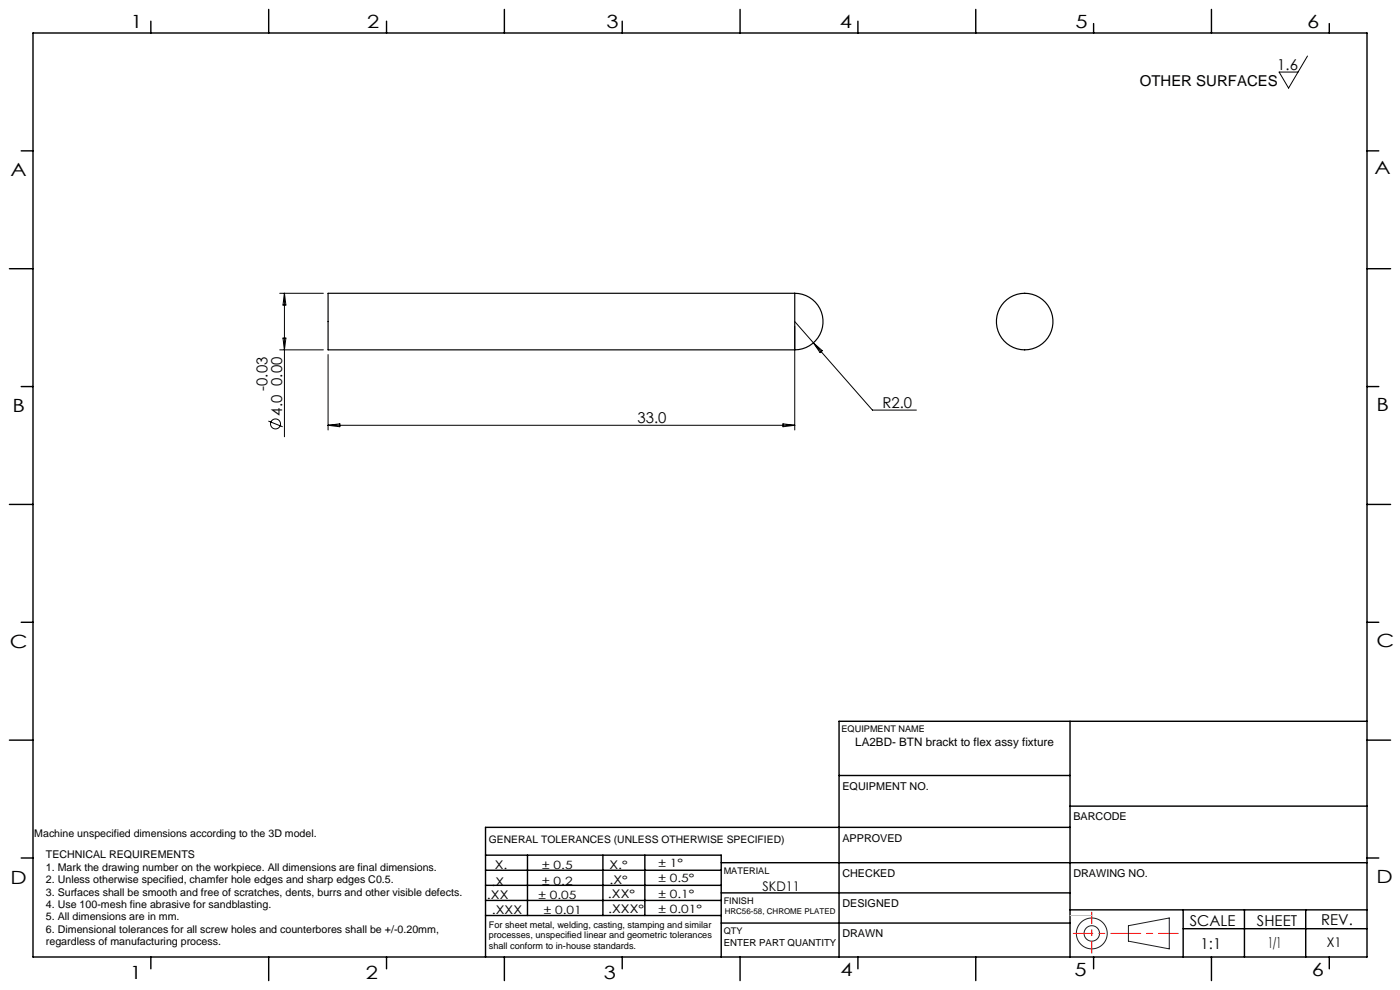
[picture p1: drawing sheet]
<svg xmlns="http://www.w3.org/2000/svg" width="297mm" height="210mm" viewBox="0 0 297 210" stroke-linecap="round" stroke-linejoin="round" font-family="sans-serif">
<defs><g id="words">
<g font-size="3.9">
<text x="27.7" y="5.9">1</text>
<text x="77.9" y="5.9">2</text>
<text x="128.6" y="5.9">3</text>
<text x="178.2" y="5.9">4</text>
<text x="228.1" y="5.9">5</text>
<text x="277.3" y="5.9">6</text>
<text x="2.3" y="37.4">A</text>
<text x="291.6" y="36.9">A</text>
<text x="2.6" y="87.4">B</text>
<text x="292" y="87.1">B</text>
<text x="2.1" y="137.5">C</text>
<text x="292" y="137.3">C</text>
<text x="2.2" y="187.4">D</text>
<text x="292" y="187.4">D</text>
<text x="27.5" y="207.7">1</text>
<text x="77.6" y="207.8">2</text>
<text x="128.1" y="207.8">3</text>
<text x="178.3" y="207">4</text>
<text x="228" y="207">5</text>
<text x="278.3" y="207">6</text>
</g>
<g font-size="3.2">
<text x="271" y="14.8">1.6</text>
<text x="241.8" y="18.3">OTHER SURFACES</text>
<text x="56.7" y="82.9" transform="rotate(-90 56.7 82.9)">-0.03</text>
<text x="59.9" y="88.2" transform="rotate(-90 59.9 88.2)">4.0 0.00</text>
<text x="135.2" y="89.8">33.0</text>
<text x="187.2" y="86.5">R2.0</text>
<text x="252.4" y="196.4">SCALE</text>
<text x="266.7" y="196.4">SHEET</text>
<text x="280.3" y="196.3">REV.</text>
<text x="254.7" y="201.3">1:1</text>
<text x="269" y="201.1">1/1</text>
</g>
<g font-size="2.8">
<text x="161.8" y="189">SKD11</text>
<text x="281.5" y="200.9">X1</text>
</g>
<g font-size="2.5">
<text x="181.4" y="158.3">LA2BD- BTN brackt to flex assy fixture</text>
<text x="104.9" y="184.4">X.</text>
<text x="129.3" y="184.3">X.°</text>
<text x="103.3" y="190.6">.XX</text>
<text x="104.2" y="187.9">.X</text>
<text x="129" y="190.6">.XX°</text>
<text x="129.3" y="187.5">.X°</text>
<text x="104.4" y="193.9">.XXX</text>
<text x="129" y="193.6">.XXX°</text>
</g>
<g font-size="2.4">
<text x="115" y="184.4">± 0.5</text>
<text x="139.7" y="183.8">± 1°</text>
<text x="114.2" y="190.6">± 0.05</text>
<text x="115" y="187.7">± 0.2</text>
<text x="139.7" y="190.5">± 0.1°</text>
<text x="139.7" y="187">± 0.5°</text>
<text x="115.4" y="194">± 0.01</text>
<text x="139.7" y="193.6">± 0.01°</text>
</g>
<g font-size="2.3">
<text x="178.7" y="167.5">EQUIPMENT NO.</text>
<text x="178.7" y="178.5">APPROVED</text>
<text x="227.7" y="174">BARCODE</text>
<text x="9.7" y="182.1">TECHNICAL REQUIREMENTS</text>
<text x="9.7" y="184.7">1. Mark the drawing number on the workpiece. All dimensions are final dimensions.</text>
<text x="9.7" y="187.3">2. Unless otherwise specified, chamfer hole edges and sharp edges C0.5.</text>
<text x="9.7" y="190">3. Surfaces shall be smooth and free of scratches, dents, burrs and other visible defects.</text>
<text x="178.7" y="186">CHECKED</text>
<text x="227.7" y="186">DRAWING NO.</text>
<text x="9.7" y="192.6">4. Use 100-mesh fine abrasive for sandblasting.</text>
<text x="9.7" y="195.2">5. All dimensions are in mm.</text>
<text x="9.7" y="197.8">6. Dimensional tolerances for all screw holes and counterbores shall be +/-0.20mm,</text>
<text x="178.7" y="192.4">DESIGNED</text>
<text x="9.7" y="200.4">regardless of manufacturing process.</text>
<text x="178.7" y="198.8">DRAWN</text>
</g>
<g font-size="2.2">
<text x="7.3" y="177.5">Machine unspecified dimensions according to the 3D model.</text>
<text x="103.7" y="178.8">GENERAL TOLERANCES (UNLESS OTHERWISE SPECIFIED)</text>
</g>
<text font-size="2" x="153.6" y="200.6">ENTER PART QUANTITY</text>
<g font-size="1.9">
<text x="178.5" y="155.3">EQUIPMENT NAME</text>
<text x="153.5" y="185.3">MATERIAL</text>
<text x="153.5" y="191.7">FINISH</text>
<text x="103.7" y="196.8">For sheet metal, welding, casting, stamping and similar</text>
<text x="103.7" y="199">processes, unspecified linear and geometric tolerances</text>
<text x="103.7" y="201.3">shall conform to in-house standards.</text>
<text x="153.5" y="198.1">QTY</text>
</g>
<text font-size="1.7" x="153.7" y="193.8">HRC56-58, CHROME PLATED</text>
</g></defs>
<g fill="none" stroke="#000" stroke-width=".21">
<path d="M277.4 11.9l-4 6.8-2-3.4h4M59.3 74.2h9.3M59.3 62.2h9.3M60 71.7h.7l-.4 2.5zM60.3 62.2v30.4M60.3 62.2l.4 2.5h-.7zM69.6 75.2v16M168.6 69.2v22M168.6 68.2l16.5 18.8h9.3M172.6 72.7l1.8 1.7-.4 .4zM56.9 89.3l3.1 1.2M69.6 90.2h99"/>
<path d="M69.6 90.2l2.5-.3v.6zM166.1 89.9l2.5 .3-2.5 .3z"/>
<circle cx="58.4" cy="89.9" r="1.06"/>
</g>
<g fill="none" stroke="#191924" stroke-width=".21">
<path d="M239.4 196.4l8.7-1.7v6.6l-8.7-1.7z"/>
<circle cx="231.6" cy="198" r="3.3"/>
<circle cx="231.6" cy="198" r="1.64"/>
</g>
<g fill="none" stroke="#000" stroke-width=".3">
<path d="M7 7h283v196h-283zM32 4.5v2.5M57 2v5M82 4.5v2.5M107 2v5M132 4.5v2.5M157 2v5M182 4.5v2.5M207 2v5M232 5v2M257 2v5M282 5v2"/>
<path d="M4.5 32h2.5M290 32h2.5M2 57h5M290 57h5M4.5 82h2.5M290 82h2.5M2 107h5M290 107h5M4.5 132h2.5M290 132h2.5M2 157h5M227 153v50"/>
<path d="M290 153h-112v50M290 157h5M178 164.5h49M227 175.5h-124v27.5M227 171h63M4.5 182h2.5M103 191h50M103 187.8h50M103 184.6h50M103 181.4h50v21.6M103 194.2h50M111.9 181.4v12.8"/>
<path d="M127.9 181.4v12.8M136.8 181.4v12.8M153 189.4h74M153 183h137M153 195.8h74M227 193h63M251 193v10M251 197h39M264 193v10M277 193v10M290 182h2.5M32 203v2.5"/>
<path d="M57 203v5M82 203v2.5M107 203v5M132 203v2.5M157 203v5M182 203v2.5M207 203v5M232 203v2.5M257 203v5M282 203v2.5"/>
</g>
<path d="M231.6 202.2v-8.7" fill="none" stroke="#f00" stroke-width=".21" stroke-dasharray="6.3 1.3 1.3 1.3" stroke-dashoffset="3.9"/>
<path d="M227.7 198h22.3" fill="none" stroke="#f00" stroke-width=".21" stroke-dasharray="6.3 1.3 1.3 1.3" stroke-dashoffset="2.2"/>
<path d="M227 194.2h4.6" fill="none" stroke="#c0c0c0" stroke-width=".21"/>
<g fill="none" stroke="#000" stroke-width=".25">
<path d="M168.6 62.2a6 6 0 0 1 6 6 6 6 0 0 1-6 6M168.6 62.2v12M168.6 62.2h-99v12h99"/>
<circle cx="217.4" cy="68.2" r="6"/>
</g>
<use href="#words"/>
</svg>
